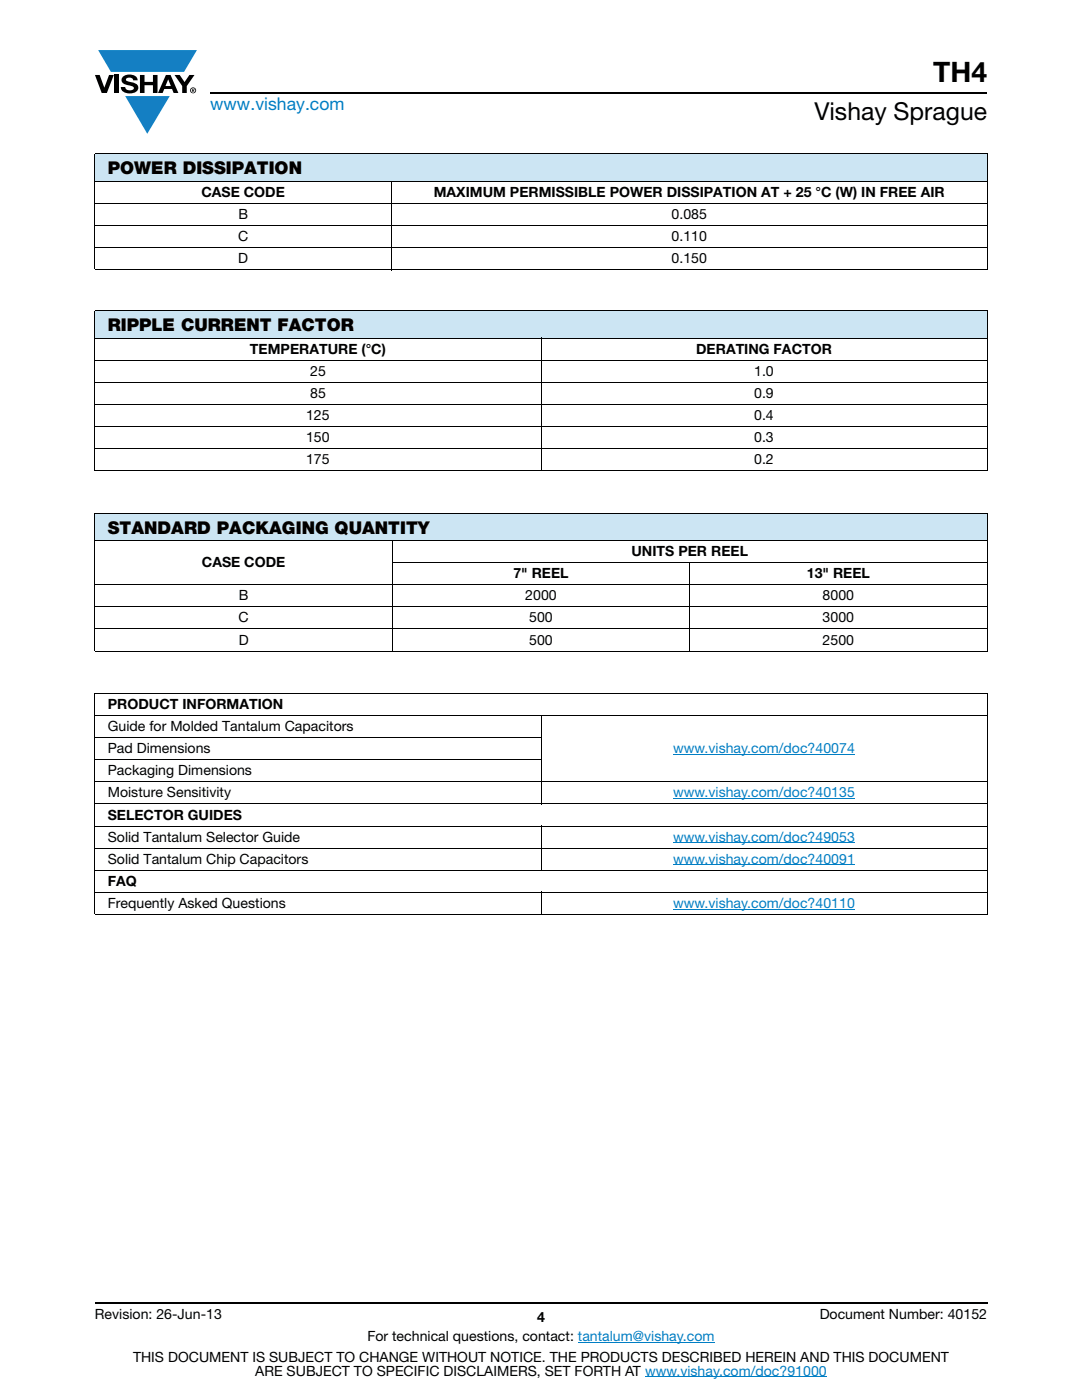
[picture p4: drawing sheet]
<svg xmlns="http://www.w3.org/2000/svg" width="216mm" height="279mm" viewBox="0 0 216 279" stroke-linecap="round" stroke-linejoin="round" font-family="sans-serif">
<defs><g id="words">
<text font-size="5.6" x="186.2" y="16.4">TH4</text>
<text font-size="4.9" x="162.5" y="24">Vishay Sprague</text>
<text font-size="3.5" fill="#007ec4" x="42" y="21.9">www.vishay.com</text>
<g font-size="3.5">
<text x="21.5" y="34.8">POWER DISSIPATION</text>
<text x="21.5" y="66.1">RIPPLE CURRENT FACTOR</text>
<text x="21.5" y="106.5">STANDARD PACKAGING QUANTITY</text>
</g>
<g font-size="2.8">
<text x="40.2" y="39.3">CASE CODE</text>
<text x="86.6" y="39.3">MAXIMUM PERMISSIBLE POWER DISSIPATION AT + 25 °C (W) IN FREE AIR</text>
<text x="47.6" y="43.7">B</text>
<text x="134" y="43.7">0.085</text>
<text x="47.5" y="48.1">C</text>
<text x="47.5" y="52.6">D</text>
<text x="134" y="52.6">0.150</text>
<text x="134" y="48.1">0.110</text>
<text x="49.9" y="70.6">TEMPERATURE (°C)</text>
<text x="138.9" y="70.6">DERATING FACTOR</text>
<text x="61.9" y="75">25</text>
<text x="150.5" y="75">1.0</text>
<text x="61.1" y="83.8">125</text>
<text x="61.9" y="79.4">85</text>
<text x="150.5" y="83.8">0.4</text>
<text x="150.5" y="79.4">0.9</text>
<text x="61.1" y="88.2">150</text>
<text x="150.5" y="88.2">0.3</text>
<text x="61.1" y="92.6">175</text>
<text x="150.5" y="92.6">0.2</text>
<text x="40.3" y="113.2">CASE CODE</text>
<text x="126" y="111">UNITS PER REEL</text>
<text x="47.6" y="119.8">B</text>
<text x="102.4" y="115.4">7&quot; REEL</text>
<text x="104.8" y="119.8">2000</text>
<text x="161" y="115.4">13&quot; REEL</text>
<text x="164.1" y="119.8">8000</text>
<text x="47.6" y="124.2">C</text>
<text x="105.6" y="124.2">500</text>
<text x="164.1" y="124.2">3000</text>
<text x="47.6" y="128.6">D</text>
<text x="105.6" y="128.6">500</text>
<text x="164.1" y="128.6">2500</text>
<text x="21.5" y="141.5">PRODUCT INFORMATION</text>
<text x="21.5" y="145.9">Guide for Molded Tantalum Capacitors</text>
<text x="21.5" y="150.3">Pad Dimensions</text>
<text x="21.5" y="154.7">Packaging Dimensions</text>
<text x="21.5" y="159.2">Moisture Sensitivity</text>
<text x="21.5" y="163.6">SELECTOR GUIDES</text>
<text x="21.5" y="168">Solid Tantalum Selector Guide</text>
<text x="21.5" y="172.4">Solid Tantalum Chip Capacitors</text>
<text x="21.5" y="176.8">FAQ</text>
<text x="21.5" y="181.2">Frequently Asked Questions</text>
<text x="18.9" y="263.3">Revision: 26-Jun-13</text>
<text x="107.2" y="263.8">4</text>
<text x="163.6" y="263.3">Document Number: 40152</text>
<text x="73.3" y="267.7">For technical questions, contact: tantalum@vishay.com</text>
<text x="26.5" y="271.7">THIS DOCUMENT IS SUBJECT TO CHANGE WITHOUT NOTICE. THE PRODUCTS DESCRIBED HEREIN AND THIS DOCUMENT</text>
<text x="50.9" y="274.6">ARE SUBJECT TO SPECIFIC DISCLAIMERS, SET FORTH AT www.vishay.com/doc?91000</text>
</g>
<g font-size="2.8" fill="#007ec4">
<text x="134.3" y="150.3">www.vishay.com/doc?40074</text>
<text x="134.3" y="159.2">www.vishay.com/doc?40135</text>
<text x="134.3" y="168">www.vishay.com/doc?49053</text>
<text x="134.3" y="172.4">www.vishay.com/doc?40091</text>
<text x="134.3" y="181.2">www.vishay.com/doc?40110</text>
</g>
</g></defs>
<g fill="#147fc3">
<path d="M19.6 10h19.7l-2.6 4.3h-1.1h-13.5z"/>
<path d="M25 19.2h8.9l-4.5 7.5z"/>
</g>
<g fill="#000">
<path d="M18.9 15h1l.9 2.5 1-2.5h.9l-1.4 3.6h-1zM22.9 15h.9v3.6h-.9zM24.6 15.3a2.1 2.1 0 0 1 2.8 .3l.1 .4h-.9a.79 .79 0 0 0-.7-.5 .79 .79 0 0 0-.8 .4l.3 .3 1 .2a1.08 1.08 0 0 1 1.2 1.1 1.08 1.08 0 0 1-1.1 1.1 1.73 1.73 0 0 1-2.4-1.2h.9a.96 .96 0 0 0 .8 .6 .96 .96 0 0 0 .9-.4 1.31 1.31 0 0 0-1.2-.6 1.03 1.03 0 0 1-1.1-.6 1.03 1.03 0 0 1 .2-1.1zM27.9 15h.9v1.3h1.7v-1.3h.9v3.6h-.9v-1.6h-1.7v1.6h-.9zM34.8 15h1.1l.9 1.4 1-1.4h1l-1.5 2.2v1.4h-.9v-1.4z"/>
<path d="M33.6 15.8l.5 1.4h-1.1zM33.1 15l-1.6 3.6h1l.3-.8h1.5l.3 .8h1l-1.6-3.6z"/>
<path d="M38.4 17.8h.2v.2h-.2zM38.3 17.7v.7h.1v-.3l.4 .3-.2-.3 .2-.2-.1-.2z"/>
<path d="M38.1 18a.46 .46 0 0 1 .9 0 .46 .46 0 0 1-.9 0zM37.9 18a.6 .6 0 0 0 1.2 0 .6 .6 0 0 0-1.2 0z"/>
</g>
<path d="M42 18.6h155M18.9 260h178.1" fill="none" stroke="#000" stroke-width=".36"/>
<path d="M115.3 267.9h27.3M128.7 274.8h36.3" fill="none" stroke="#007ec4" stroke-width=".2"/>
<g fill="#cce5f3">
<path d="M18.9 30.7h178.1v5.5h-178.1z"/>
<path d="M18.9 62h178.1v5.5h-178.1z"/>
<path d="M18.9 102.4h178.1v5.5h-178.1z"/>
</g>
<path d="M134.3 150.5h36.3M134.3 159.4h36.3M134.3 168.2h36.3M134.3 172.6h36.3M134.3 181.4h36.3" fill="none" stroke="#007ec4" stroke-width=".2"/>
<g fill="none" stroke="#000" stroke-width=".2">
<path d="M18.9 30.7h178.1M18.9 36.2h178.1M18.9 30.8v22.9M78.1 36.1v17.8M197 30.8v22.9M18.9 40.6h178.1M18.9 45h178.1M18.9 49.4h178.1M18.9 53.8h178.1M18.9 62h178.1M18.9 67.5h178.1M18.9 71.9h178.1"/>
<path d="M18.9 76.3h178.1M18.9 62v31.8M107.9 67.4v26.6M197 62v31.8M18.9 80.7h178.1M18.9 85.1h178.1M18.9 89.5h178.1M18.9 93.9h178.1M18.9 102.4h178.1M18.9 107.9h178.1M18.9 116.7h178.1M18.9 102.5v27.3"/>
<path d="M78.2 112.3h118.8M78.3 107.8v22.2M137.6 112.2v17.8M197 102.5v27.3M18.9 121.1h178.1M18.9 125.5h178.1M18.9 129.9h178.1M18.9 138.4h178.1M18.9 138.5v43.9M197 138.5v43.9M18.9 142.8h178.1M18.9 147.2h89.1"/>
<path d="M18.9 151.6h89.1M18.9 156h178.1M107.9 142.7v17.8M18.9 160.4h178.1M18.9 164.9h178.1M18.9 169.3h178.1M18.9 173.7h178.1M18.9 178.1h178.1M107.9 164.8v9M107.9 178v4.6M18.9 182.5h178.1"/>
</g>
<use href="#words"/>
</svg>
